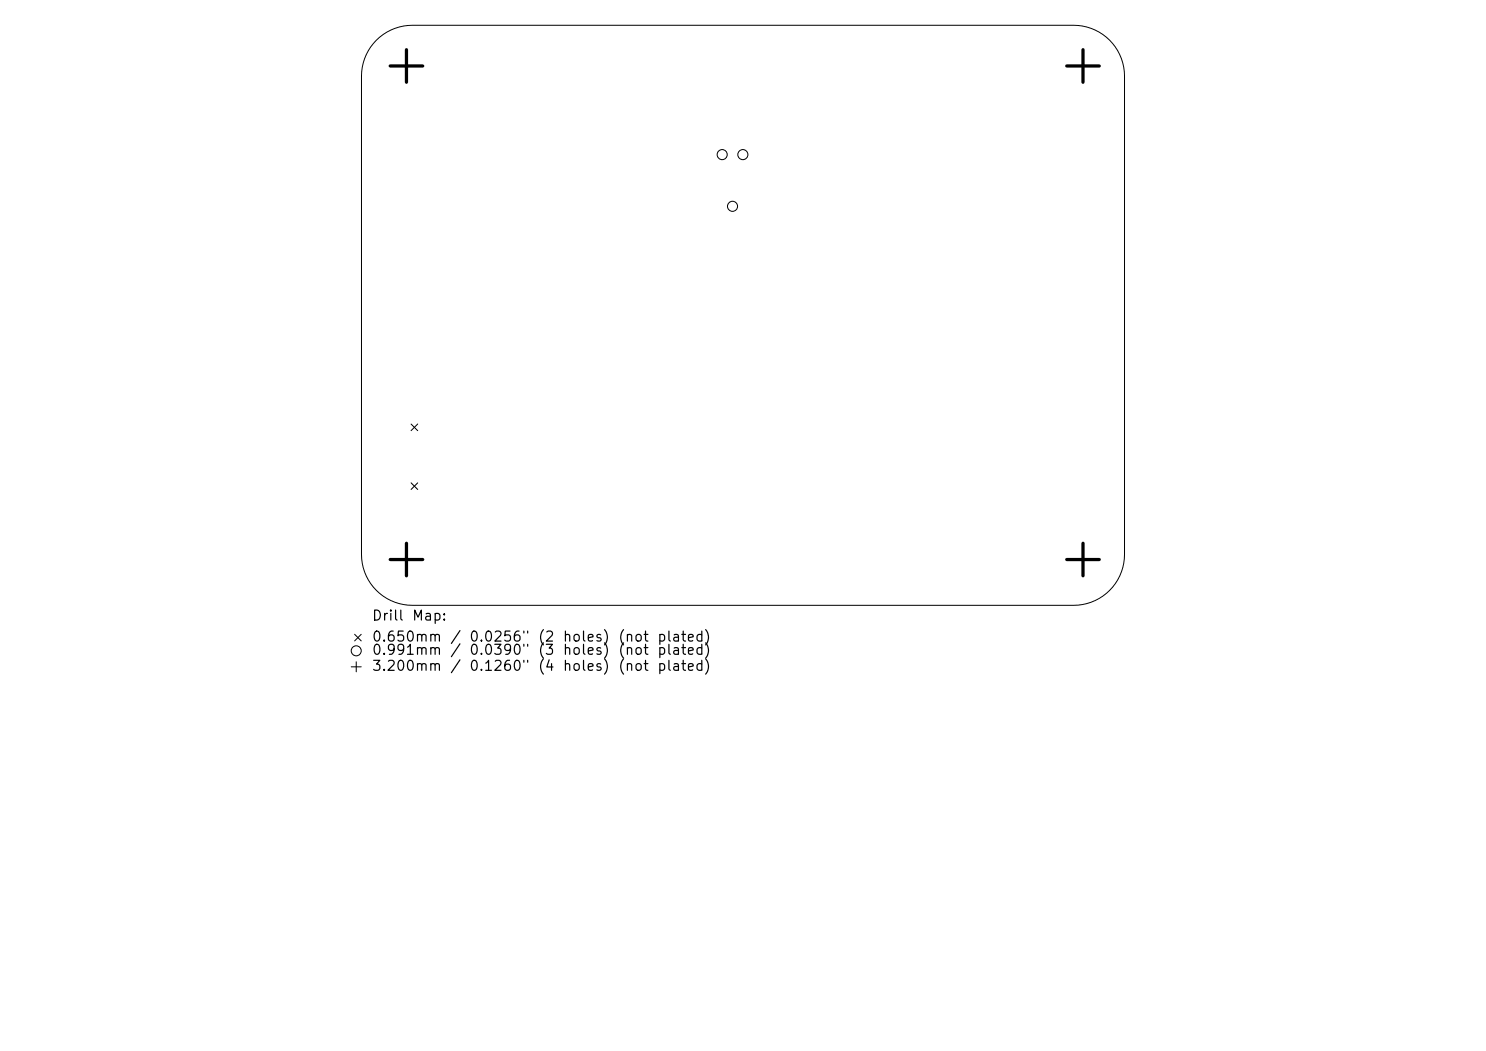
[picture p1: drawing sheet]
<svg xmlns="http://www.w3.org/2000/svg" width="297mm" height="210mm" viewBox="0 0 297 210" stroke-linecap="round" stroke-linejoin="round" font-family="sans-serif">
<defs><g id="words">
<g font-size="2">
<text x="74.2" y="124.5">Drill</text>
<text x="82.2" y="124.5">Map:</text>
<text x="74.2" y="128.7">0.650mm</text>
<text x="74.2" y="131.3">0.991mm</text>
<text x="89.8" y="128.7">/</text>
<text x="89.8" y="131.3">/</text>
<text x="93.6" y="128.7">0.0256&quot;</text>
<text x="93.6" y="131.3">0.0390&quot;</text>
<text x="107.4" y="128.7">(2</text>
<text x="107.4" y="131.3">(3</text>
<text x="112.3" y="128.7">holes)</text>
<text x="112.3" y="131.3">holes)</text>
<text x="123.4" y="128.7">(not</text>
<text x="123.4" y="131.3">(not</text>
<text x="131.2" y="128.7">plated)</text>
<text x="131.2" y="131.3">plated)</text>
<text x="74.2" y="134.5">3.200mm</text>
<text x="89.8" y="134.5">/</text>
<text x="93.6" y="134.5">0.1260&quot;</text>
<text x="107.4" y="134.5">(4</text>
<text x="112.3" y="134.5">holes)</text>
<text x="123.4" y="134.5">(not</text>
<text x="131.2" y="134.5">plated)</text>
</g>
</g></defs>
<g fill="none" stroke="#000" stroke-width=".2">
<path d="M75.2 8a10.2 10.2 0 0 1 7.2-2.9h132.2a10.2 10.2 0 0 1 10.2 10.1v95.6a10.2 10.2 0 0 1-10.2 10.2h-132.2a10.2 10.2 0 0 1-10.2-10.2v-95.6a10.2 10.2 0 0 1 3-7.2zM82.2 84.7l1.3 1.4M82.2 96.5l1.3 1.3M83.5 84.7l-1.3 1.4M83.5 96.5l-1.3 1.3M70.2 133.2h2M70.9 126.7l1.3 1.4M71.2 132.2v2M72.2 126.7l-1.3 1.4"/>
<circle cx="144.3" cy="30.9" r="1.01"/>
<circle cx="148.5" cy="30.9" r="1.01"/>
<circle cx="146.4" cy="41.2" r="1.01"/>
<circle cx="71.2" cy="130" r="1"/>
</g>
<path d="M78 13.2h6.5M81.2 9.9v6.5M213.2 13.2h6.5M216.5 9.9v6.5M78 111.8h6.5M81.2 108.5v6.6M213.2 111.8h6.5M216.5 108.5v6.6" fill="none" stroke="#000" stroke-width=".65"/>
<use href="#words"/>
</svg>
